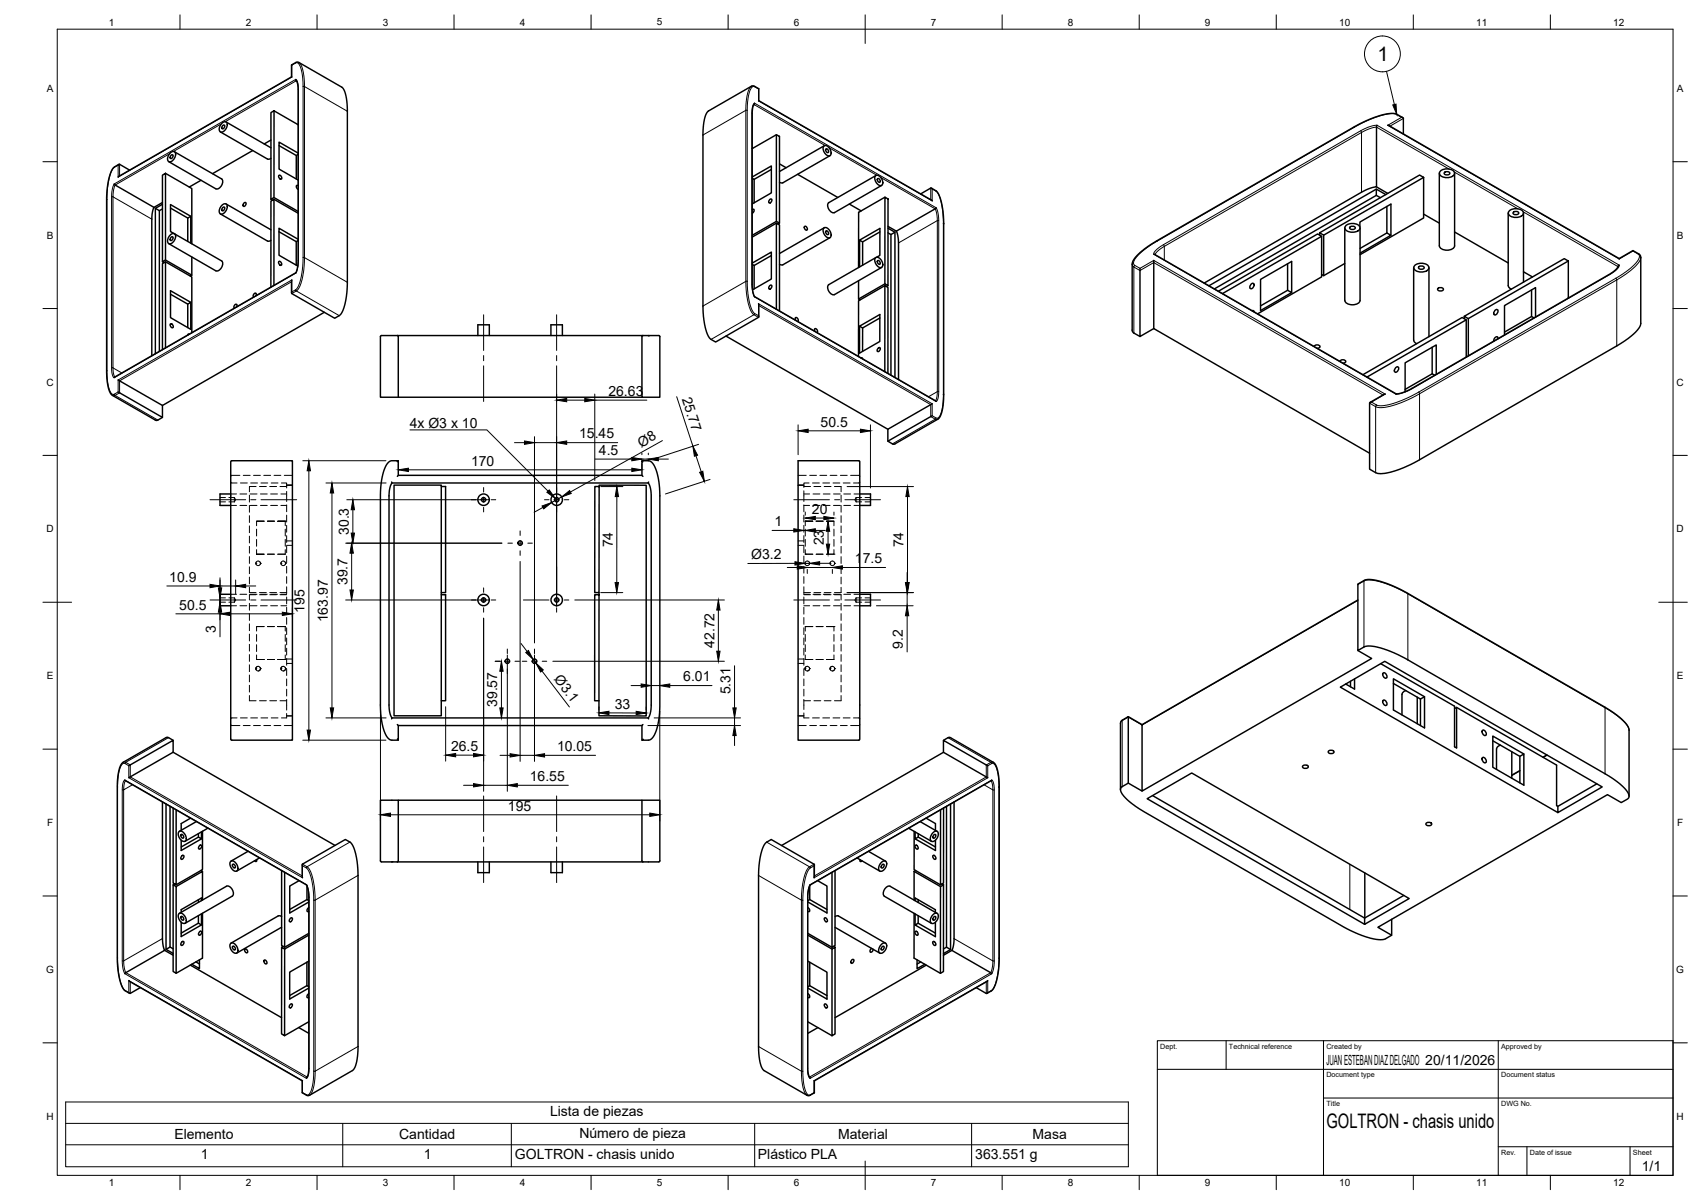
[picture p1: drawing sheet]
<svg xmlns="http://www.w3.org/2000/svg" width="594mm" height="420mm" viewBox="0 0 594 420" stroke-linecap="round" stroke-linejoin="round" font-family="sans-serif">
<defs><g id="words">
<g font-size="7">
<text x="480.8" y="21.3">1</text>
<text x="463" y="393.7">GOLTRON - chasis unido</text>
</g>
<g font-size="4.9">
<text x="212.4" y="138.2">26.63</text>
<text x="238" y="139.2" transform="rotate(72 238 139.2)">25.77</text>
<text x="143" y="149.3">4x Ø3 x 10</text>
<text x="286.4" y="148.9">50.5</text>
<text x="202.2" y="153">15.45</text>
<text x="209" y="158.8">4.5</text>
<text x="223.8" y="156.2" transform="rotate(-29 223.8 156.2)">Ø8</text>
<text x="164.4" y="162.5">170</text>
<text x="283.4" y="179.3">20</text>
<text x="270.4" y="183.7">1</text>
<text x="121.7" y="186.7" transform="rotate(-90 121.7 186.7)">30.3</text>
<text x="213.9" y="191" transform="rotate(-90 213.9 191)">74</text>
<text x="287.6" y="190.3" transform="rotate(-90 287.6 190.3)">23</text>
<text x="315.4" y="191" transform="rotate(-90 315.4 191)">74</text>
<text x="262.2" y="195.1">Ø3.2</text>
<text x="298.4" y="196.6">17.5</text>
<text x="59.1" y="203.1">10.9</text>
<text x="121.3" y="204.2" transform="rotate(-90 121.3 204.2)">39.7</text>
<text x="62.6" y="212.7">50.5</text>
<text x="106.3" y="213.8" transform="rotate(-90 106.3 213.8)">195</text>
<text x="75.3" y="221" transform="rotate(-90 75.3 221)">3</text>
<text x="114.4" y="217.2" transform="rotate(-90 114.4 217.2)">163.97</text>
<text x="249.3" y="226.1" transform="rotate(-90 249.3 226.1)">42.72</text>
<text x="315.2" y="226.3" transform="rotate(-90 315.2 226.3)">9.2</text>
<text x="193.2" y="237" transform="rotate(53 193.2 237)">Ø3.1</text>
<text x="238.5" y="237.8">6.01</text>
<text x="254.9" y="242.3" transform="rotate(-90 254.9 242.3)">5.31</text>
<text x="173.6" y="246.7" transform="rotate(-90 173.6 246.7)">39.57</text>
<text x="214.6" y="247.3">33</text>
<text x="157.4" y="262.1">26.5</text>
<text x="194.4" y="262.1">10.05</text>
<text x="184.9" y="272.6">16.55</text>
<text x="177.3" y="282.9">195</text>
<text x="463" y="371.7">JUAN ESTEBAN DIAZ DELGADO 20/11/2026</text>
<text x="192" y="389.6">Lista de piezas</text>
<text x="60.9" y="397.5">Elemento</text>
<text x="139.3" y="397.5">Cantidad</text>
<text x="202.2" y="397">Número de pieza</text>
<text x="292.6" y="397.5">Material</text>
<text x="360.4" y="397.5">Masa</text>
<text x="70.1" y="404.4">1</text>
<text x="147.9" y="404.4">1</text>
<text x="179.7" y="404.6">GOLTRON - chasis unido</text>
<text x="264.5" y="404.5">Plástico PLA</text>
<text x="340.4" y="404.5">363.551 g</text>
<text x="573.1" y="408.8">1/1</text>
</g>
<g font-size="3.5">
<text x="37.9" y="8.9">1</text>
<text x="85.8" y="8.9">2</text>
<text x="133.6" y="8.9">3</text>
<text x="181.4" y="8.9">4</text>
<text x="229.3" y="8.9">5</text>
<text x="277.1" y="8.9">6</text>
<text x="324.9" y="8.9">7</text>
<text x="372.7" y="8.9">8</text>
<text x="420.6" y="8.9">9</text>
<text x="467.4" y="8.9">10</text>
<text x="515.3" y="8.9">11</text>
<text x="563.1" y="8.9">12</text>
<text x="16.3" y="32">A</text>
<text x="585.3" y="32">A</text>
<text x="16.3" y="83.3">B</text>
<text x="585.3" y="83.3">B</text>
<text x="16.2" y="134.6">C</text>
<text x="585.2" y="134.6">C</text>
<text x="16.2" y="185.8">D</text>
<text x="585.2" y="185.8">D</text>
<text x="16.3" y="237">E</text>
<text x="585.3" y="237">E</text>
<text x="16.4" y="288.3">F</text>
<text x="585.4" y="288.3">F</text>
<text x="16.1" y="339.6">G</text>
<text x="585.1" y="339.6">G</text>
<text x="16.2" y="390.8">H</text>
<text x="585.2" y="390.8">H</text>
<text x="37.9" y="413.9">1</text>
<text x="85.8" y="413.9">2</text>
<text x="133.6" y="413.9">3</text>
<text x="181.4" y="413.9">4</text>
<text x="229.3" y="413.9">5</text>
<text x="277.1" y="413.9">6</text>
<text x="324.9" y="413.9">7</text>
<text x="372.7" y="413.9">8</text>
<text x="420.6" y="413.9">9</text>
<text x="467.4" y="413.9">10</text>
<text x="515.3" y="413.9">11</text>
<text x="563.1" y="413.9">12</text>
</g>
<g font-size="2.5">
<text x="405" y="366">Dept.</text>
<text x="429" y="366">Technical reference</text>
<text x="463" y="366">Created by</text>
<text x="524" y="366">Approved by</text>
<text x="463" y="376">Document type</text>
<text x="524" y="376">Document status</text>
<text x="463" y="386">Title</text>
<text x="524" y="386">DWG No.</text>
<text x="524" y="403">Rev.</text>
<text x="534" y="403">Date of issue</text>
<text x="570" y="403">Sheet</text>
</g>
</g></defs>
<!-- layer: Visible -->
<g fill="none" stroke="#000" stroke-width=".51">
<path d="M94.6 39.3l1.1-.6-.1 30.2-1 .7zM95.7 38.7l8.4 4.8M101.8 26.8l.1 .1M101.8 22.7h.1M103.3 27.7l.1 .5M103.4 28.2h.1M103.4 28.2l.4 .9 .3 2v60.1l-.3 2.3-.5 1.6-63.5 36.7M263.2 36.5l-.4 .9-.2 1.9v60.2l.3 2.7 .5 1.3 63.4 36.6M263.2 36.5h.1M263.4 36l-.2 .5M264.9 35.1l-.1 .1M264.9 31h-.1"/>
<path d="M41.2 57.6l.5-.3 3.6 2.1M41.5 57.4l-1.9 1.1-1.1 2.1-.9 3.9-.4 3.9v61.7l.4 4.1 .6 2.4 1 1.4 15.1 8.6 .6 .1 1.8-1M59.5 53.3a1 1 0 0 1 1.4-.4 1 1 0 0 1 .4 1.4 2.08 2.08 0 0 1-2.6 2l-.2-1.3zM59.7 54.2l.5-.2a.76 .76 0 0 1 .1 .9 .76 .76 0 0 1-.9 .3zM60.9 53l16.4 9.4a2.31 2.31 0 0 1-2 3.5l-16.4-9.5M76.9 46l16.5 9.5 .5 .1 .7-.4M77.6 42.9a1 1 0 0 1 1.3-.3 1 1 0 0 1 .4 1.3 2.08 2.08 0 0 1-2.5 2l-.2-1.3zM77.7 43.8l.5-.2a.76 .76 0 0 1 .1 .9 .76 .76 0 0 1-.8 .4zM78.9 42.6l15.7 9M88.2 52.5l-14 8.1M94.6 48.9l-2.4 1.3M97.4 50.8l6 3.5"/>
<path d="M104.1 53.9l-.7 .4v8.2M104.1 53.4l-6.7-3.8v9.4l6.7 3.8M104.1 43.4l-.2 .1M262.6 51.7l.1 .1M269.2 59.1l-6 3.5M271 47l1.1 .6v30.3l-1.1-.6zM271 47l-8.4 4.9M272.1 57.2l2.3 1.3M287.6 51a2.17 2.17 0 0 1 2.5 2.4 .95 .95 0 0 1-.7 1 .95 .95 0 0 1-1.1-.5l-1-1.7zM287.7 50.9l-15.6 9M288.2 52a.76 .76 0 0 1 .9 .4 .76 .76 0 0 1-.1 .9l-.7-.5zM289.7 54.3l-16.4 9.5-1.2-.2"/>
<path d="M480.6 43.7l-.1 21.5-2.5 .6-2.8 1.3-54.9 31.7M484.4 43.7l80.8 46.5 4.8-2.8 2.3 1.4 .4 .9v23.3l-.7 1.6-1.7 1.9-5.6 4-70.2 40.5-5 2.4-3.9 1.3-2.2 .5h-2.2l-3.2-1.5v-23l.7-.4M489.2 40.9l.7 .4M489.6 41.1l-2.3-1.4-2.6-.1-4.5 1.2-5.3 2.3-71.3 41-5.1 3.6-2.4 2.4-.9 2v23.3l.4 .7 2.3 1.3M489.8 41.3v5.4M502.8 59.7a3.6 3.6 0 0 1 4.8 .4 2.14 2.14 0 0 1-2.8 1.9l-1.1-.2a1.25 1.25 0 0 1-1.1-.8 1.25 1.25 0 0 1 .2-1.3zM39.8 64.2l13.9 8.2-.5 1.5-.2 2.4v47.8M41.5 61.5l60.2-34.7v-4.1l1.8-1 .8 .1 15.1 8.7 .8 1.1 .5 1.8 .5 4.7v60.8l-.1 3.4-.7 3.9-.7 2.1-.8 1.4-2.1 1.4-14.9-8.7v-.5M41.5 61.5l-.3 .3M54.2 72.7l1.4 .8v49.1M56.7 61.1l1.1-.6v30.2l-1.1 .7zM56.7 71.3l-2.5 1.4v50.7"/>
<path d="M56.7 70.7l-3 1.7M56.7 72.9l-1.1 .6M57.8 60.5l9.2 5.3v19.3M59.5 72.6l6 3.5M65.5 76.1l1.1-.6v9.4M65.5 76.1v8.1M66.6 75.5l-7.1-4.1v9.4l1.2 .7M70.2 62.9l-4.1 2.4M76.9 74.7l16.5 9.4 .5 .1 .7-.3M77.6 71.5a1 1 0 0 1 1.3-.3 1 1 0 0 1 .4 1.4 2.08 2.08 0 0 1-2.5 1.9l-.2-1.2zM77.7 72.5l.5-.3a.76 .76 0 0 1 .1 .9 .76 .76 0 0 1-.8 .4zM78.9 71.2l15.7 9"/>
<path d="M85.1 70.9l.5-.3a.77 .77 0 0 1 .1 1 .77 .77 0 0 1-.8 .3zM94.6 69.6l.5 .3M95.6 68.9l8.5 4.9M95.6 69.6l8.5 4.8M97.4 61.2a.82 .82 0 0 1 .8 .4 .82 .82 0 0 1-.2 1l-.7-.8zM104.1 64.8l-.3-.1a.73 .73 0 0 0-.4 .8 .73 .73 0 0 0 .7 .6M262.6 62.2l.6 .4v8.2M262.6 61.8l6.6-3.9v9.4l-6.6 3.9M262.6 73.1l.2-.1a.73 .73 0 0 1 .4 .8 .73 .73 0 0 1-.6 .6M268.7 69.7l.4-.3a.75 .75 0 0 1 .2 1 .75 .75 0 0 1-.9 .3zM271 77.3l-8.4 4.8M271 77.9l-8.4 4.8"/>
<path d="M272.1 77.9l-.6 .3M278.4 60.8l14 8.1M280.8 79.1a.77 .77 0 0 1 .9 .3 .77 .77 0 0 1-.2 .9l-.6-.4zM287.6 79.6a2.17 2.17 0 0 1 2.5 2.4 .95 .95 0 0 1-.7 1 .95 .95 0 0 1-1.1-.4l-1-1.7zM287.7 79.5l-15.6 9M296.4 71.2l4.2 2.4M305.6 61.3a2.17 2.17 0 0 1 2.5 2.5 .95 .95 0 0 1-.6 1 .95 .95 0 0 1-1.1-.5l-1-1.7zM305.7 61.3l-16.4 9.4a2.31 2.31 0 0 0 2 3.5l16.4-9.5M306.3 62.4a.76 .76 0 0 1 .8 .3 .76 .76 0 0 1-.1 .9l-.6-.4zM308.9 68.8l1.1 .6-.1 30.3-1-.6zM308.9 68.8l-9.2 5.3v19.2M309.9 79.6l2.5 1.4v50.7"/>
<path d="M309.9 79l3 1.7M325.1 65.7l1.9 1.1 1.1 2.1 .9 3.9 .4 3.9v61.7l-.4 4.1-.6 2.4-1 1.4-15.1 8.6-.6 .1-1.8-1 15.5-8.9M325.4 70.1l-60.5-35v-4.1l-1.8-1-.8 .1-15 8.6-.8 .9-.5 1.5-.6 5.3v60.8l.2 3.4 .6 3.9 .7 2.1 .8 1.4 2.1 1.4 15-8.7v-.5M325.4 65.9l-.5-.3-3.5 2.1M326.8 72.5l-13.9 8.2M329.3 77.9l.1 .2M469.4 79.5v25.3a3.1 3.1 0 0 0 4.5 1.1l.8-1.1v-25.3M469.8 78.8a3.6 3.6 0 0 1 4.8 .3 2.14 2.14 0 0 1-2.8 1.9l-1.1-.2a1.25 1.25 0 0 1-1.1-.7 1.25 1.25 0 0 1 .2-1.3zM471.1 79.3a1.04 1.04 0 0 1 1.1-.4 1.04 1.04 0 0 1 .8 .8 1.04 1.04 0 0 1-1.1 .4 1.04 1.04 0 0 1-.8-.8zM474.7 79.2v-1.7l10.8-6.3v10.9M480.4 66v2.2l-56.5 32.6M480.4 68.2l1.4 .8"/>
<path d="M480.5 65.2l3.9 2.3M483.7 67.9l-3.3-1.9-58.4 33.7M484.1 72v9.3M496.9 61.9v14.2l-22.2 12.8M496.9 74.7l5.5 3.2M502.4 60.5v25.3M504.1 60.2a1.04 1.04 0 0 1 1.1-.4 1.04 1.04 0 0 1 .8 .9 1.04 1.04 0 0 1-1.1 .4 1.04 1.04 0 0 1-.8-.9zM507.7 60.5v25.3a3.1 3.1 0 0 1-4.5 1.1l-.8-1.1M526.4 74.4l.1 25.3 .4 .8 .6 .4M526.8 73.6a3.6 3.6 0 0 1 4.9 .4 2.14 2.14 0 0 1-2.9 1.9l-1.1-.2a1.25 1.25 0 0 1-1.1-.8 1.25 1.25 0 0 1 .2-1.3zM528.2 74.1a1.04 1.04 0 0 1 1.1-.4 1.04 1.04 0 0 1 .7 .9 1.04 1.04 0 0 1-1 .4 1.04 1.04 0 0 1-.8-.9zM531.8 74.4v24"/>
<path d="M56.7 91.4l.5 .3M57.8 90.7l9.2 5.3-.6 .4M57.8 91.4l9.2 5.2v19.5M59.5 81.9a1 1 0 0 1 1.4-.3 1 1 0 0 1 .4 1.3 2.08 2.08 0 0 1-2.6 2l-.2-1.3zM59.7 82.8l.5-.2a.76 .76 0 0 1 .1 .9 .76 .76 0 0 1-.9 .4zM60.9 81.6l16.4 9.4a2.31 2.31 0 0 1-2 3.5l-16.4-9.5M67 89.7v6.3M95.6 99.6v-30l-1 .6v30M97.4 91.2a.82 .82 0 0 1 .8 .5 .82 .82 0 0 1-.2 .9l-.7-.8zM97.4 80.9l6 3.4 .7-.3M101.9 97.7l-.2 4.5M103.3 95.2v.1"/>
<path d="M103.4 84.3v8.2M104.1 83.5l-6.7-3.8v9.4l6.5 3.7M262.6 91.8l6.6-3.8v9.4l-6.5 3.7M263.2 92.6v8.2M268.7 99.7l.4-.2a.75 .75 0 0 1 .2 .9 .75 .75 0 0 1-.9 .3zM269.2 89.2l-6 3.4-.6-.3M288.2 80.6a.76 .76 0 0 1 .9 .4 .76 .76 0 0 1-.1 .9l-.7-.5zM289.7 83l-16.4 9.4-1.2-.2M299.7 98v6.4M300 83.8l7.1-4.1v9.4l-1.1 .7M301.1 92.5v-8.1l-1.1-.6v9.3M305.6 90a2.17 2.17 0 0 1 2.5 2.4 .95 .95 0 0 1-.6 1 .95 .95 0 0 1-1.1-.5l-1-1.7z"/>
<path d="M305.7 89.9l-16.4 9.4a2.31 2.31 0 0 0 2 3.5l16.4-9.5M306.3 91a.76 .76 0 0 1 .8 .4 .76 .76 0 0 1-.1 .9l-.6-.5zM307.1 80.9l-6 3.5M308.9 99.1l-9.2 5.3 .5 .2M308.9 99.7l-9.2 5.3v19.4M309.9 99.7l-.5 .3M309.9 81.3l1.1 .6M312.4 81l-1.4 .9v49M312.9 80.7l.5 1.5 .2 2.4v47.8M397.9 93.6v23.8l4.8-2.7M402.7 90.9v23.8l75.3 43.5M402.7 88.7l.3 .1"/>
<path d="M403 88.8l84.3 48.7M436.7 99.2l.6-.4a1 1 0 0 1 .2 1.3 1 1 0 0 1-1.2 .5v-.7zM449.4 92.1v9.2l1.4 .8v-10.9l-10.8 6.3v10.9l10.8-6.3M460.6 81.2l34.9-20.1 1.4 .8-34.9 20.2zM460.6 81.2v.9M461.3 82.5v14.1l-22.3 12.9M462 82.1v14.1l-.7-.4M469.4 91.9l-7.4 4.3M484.1 81.3l1.4 .8-10.8 6.2M484.1 81.3l-9.4 5.4M493.4 93.4v25.3M493.8 92.6a3.6 3.6 0 0 1 4.9 .4 2.14 2.14 0 0 1-2.9 1.9l-1.1-.2a1.25 1.25 0 0 1-1.1-.7 1.25 1.25 0 0 1 .2-1.4z"/>
<path d="M495.2 93.2a1.04 1.04 0 0 1 1.1-.4 1.04 1.04 0 0 1 .7 .8 1.04 1.04 0 0 1-1 .4 1.04 1.04 0 0 1-.8-.8zM498.8 93.4v24.1M507.7 81l18.7 10.8M531.8 94.8l3.1 1.8M547.4 91.1v12.9M564.7 93l-1 1.3-1.8 1.4-69.1 39.9-3.4 1.5-2 .4M564.7 93v.1M565.2 90.2v.2M565.2 92.5l-.5 .5M570 87.4v.2M59.5 102.7l6 3.4 1.1-.6-7.1-4v9.3l7.1 4.1v-9.4M59.5 113a.82 .82 0 0 1 .8 .5 .82 .82 0 0 1-.1 .9l-.8-.8z"/>
<path d="M65.5 106.1v8.2M66.1 116.6h-.5v.3M82.6 107.1l.1-.8a.76 .76 0 0 0-.9 .3 .76 .76 0 0 0 0 .9M89.3 103.2l.1-.7a.76 .76 0 0 0-.9 .2 .76 .76 0 0 0 0 1M113.2 109l-56.5 32.5-15.5-8.9M138.7 117.1h91.3l.3 .4v21.1h-6.2v-21.2l.3-.3M138.7 117.1l-5.9 .2v21.3h6.2M138.7 117.1l.3 .3v21.2h85.1M166.8 117.1v-3.8h4v3.8M192.3 117.1v-3.8h4v3.8M253.4 117.3l56.5 32.5M263.4 103.5v.1"/>
<path d="M264.8 106l.1 4.5M271 107.9v-30l1.1 .6v30M277.7 111.7l-.1-.7a.76 .76 0 0 1 .9 .2 .76 .76 0 0 1 0 1M284.4 115.6l-.1-.8a.76 .76 0 0 1 .9 .3 .76 .76 0 0 1 0 .9M300 113.8v9.4l7.1-4v-9.5l-7.1 4.1 1.1 .6v8.2M307.1 111l-6 3.4M425.3 101.6l34.6-20 1.4 .9-34.6 19.9M437.1 108.4h.4l.2 .4M449.4 101.3l-9.4 5.4M493.5 118.7l.1 .6 .9 .6M501.9 100.7a1.05 1.05 0 0 1 1.1-.4 1.05 1.05 0 0 1 .8 .9 1.05 1.05 0 0 1-1.2 .4 1.05 1.05 0 0 1-.7-.9zM511.1 110.4l34.9-20.1 1.4 .8-34.9 20.1z"/>
<path d="M511.1 110.4v.8M511.8 111.6v13M512.5 111.2v13M521.8 108.3l.6-.3a1 1 0 0 1 .3 1.3 1 1 0 0 1-1.3 .4v-.7zM522.9 118.2a.67 .67 0 0 0-.7-.7 .67 .67 0 0 0-.6 .7l-.2 .8M534.6 101.2v9.2M535.4 110.9l-.8-.5-9.5 5.5M536 110.6v-10.2l-10.9 6.2v10.3M547.4 103.9h.1M41.2 136.8l15.5 8.9v-4.2M57.8 121.4v-30l-1.1 .6v30M300.5 124.9l.3-.1 .3 .4"/>
<path d="M306.5 121.5l.4-.2a.75 .75 0 0 1 .2 .9 .75 .75 0 0 1-.9 .3zM308.8 129.7l.1-30 1 .6v30M329.3 137.6l.1 .1M458.7 120.9a1.08 1.08 0 0 1 1.1-.5 1.08 1.08 0 0 1 .9 .8l-.9 .4M467.7 126.1a1.08 1.08 0 0 1 1.1-.6 1.08 1.08 0 0 1 .9 .8l-.9 .4M475.7 130.7l34.7-19.9 1.4 .8-34.6 20M483.5 137.5l-5.3 2.9M487.2 128.3l.5-.3a1 1 0 0 1 .3 1.3 1 1 0 0 1-1.2 .4v-.7zM487.4 137.5h-.1M499.9 121.2v9.3l.9 .4M499.9 130.5l-9.4 5.4M501.3 130.6v-10.2l-10.8 6.2v10.1"/>
<path d="M325.4 140.9l-15.5 8.9v4.2M80.5 172.4h-3.7v4h3.7M80.6 160.9l21.5-.1v97.5h-21.3l-.2-.3zM136.7 168.2l.1 .4M138.7 161.1l.3-.3h-2.5l-.9 .5-.7 .9-1.3 3.5-.7 4.5-.1 76.3 .6 6.1 1.2 3.8 .7 1.1 .9 .7 2.8 .1M139 160.8v5.1l-.3 .3M139 165.9h85.1l.3 .3M154 169.8h1.5v37h-1.5zM154 169.8v-.5h-16.5v80.5h16.5v-5.3M207.6 169.8h1.5v37h-1.5zM209.1 169.8v-.5h16.5v80.6l-16.5-.1v-5.3M224.1 160.8l2.7 .1 1 .7 .7 1.1 1.2 3.8 .6 6.1-.1 76.3-.7 4.5-1.3 3.5-.7 .9-.9 .5h-2.5l.3-.4"/>
<path d="M224.4 161.1l-.3-.3v5.1M226.4 168.2l-.1 .4M278.6 160.8h21.2l.3 .2v96.9l-.3 .4h-21.2zM300.1 172.4h3.7v4h-3.7M80.5 207.4h-3.7v4h3.7M154 207.5h1.5v37h-1.5zM154 206.8v.7M207.6 207.5h1.5v37h-1.5zM209.1 206.8v.7M300.1 207.4h3.7v4h-3.7M474 204l2.5-1.6 2.6-.1 4.5 1.2 5.3 2.2 71.3 41.1 4.2 2.8 3.1 2.9 1.1 2.1v23.3M474 204v23l2.5-1.4h3l5.1 1.4 5.9 2.7 71.1 41.1 4.9 3.8 1.6 1.9 .5 1.1-.3 1.1-2.4 1.4-4.8-2.8-80.2 46.3 4.9 2.8"/>
<path d="M474 209.4l-75.4 43.5-4.8-2.8M471.4 237.7v2M472.8 236.9v3.6l-3.1-1.8M474 227l4.8 2.8-80.2 46.3v-23.2M481.9 231.6l25.8 14.8v14.2l.7 .4v-14.1M482.8 234.8a1.23 1.23 0 0 1 1.1 1.8 1.23 1.23 0 0 1-1.1-1.8zM486.4 238.5l9.4 5.4 1.4-.8v10.9l-10.8-6.2v-10.9l10.8 6.2M60.4 258.3l-1.7-1-.7 .1-15.1 8.6-.9 1.4-.7 2.5-.4 4 .1 61.7 .3 3.9 .9 3.9 1.1 2.1 1.9 1.1M136.7 250.9l.1-.4-.7-1.5-.3-2.6v-73.7l.3-2.7 .7-1.4h89.5l.6 1.4 .4 2.7v73.7l-.4 2.6-.6 1.5 .1 .4M136.8 250.5h89.5M138.7 252.8l.3 .4h85.1M139 253.2v5.1l-.3-.4"/>
<path d="M224.4 252.8l-.3 .4v5.1M329.3 258.4l1.8-1.1 .6 .1 15.1 8.7 .9 1.3 .7 2.5 .4 4.1v61.6l-.4 3.9-.9 3.9-1.1 2.1-1.9 1.2M393.8 250.1v23.2l4.8 2.8M393.8 250.1l-2.3 1.3-.4 .9v23.2M482.8 244.3a1.23 1.23 0 0 1 1.1 1.9 1.23 1.23 0 0 1-1.1-1.9zM490.7 241l-.8 .4-.5 .9v7.2M494.7 243.3v9.3M495.8 243.9v9.3M507.7 247.3l.7-.4 34.9 20.1v14.1l.5 .3 13.6-7.9M517.5 254.8a1.23 1.23 0 0 1 1.1 1.9 1.23 1.23 0 0 1-1.1-1.9zM521.1 258.5l9.4 5.4 1.4-.8v10.9l-10.8-6.2v-10.9l10.8 6.2M43.6 272.2l63.4 36.6 .5 1.3 .3 2.7v60.2l-.2 1.9-.5 .9"/>
<path d="M45 267.2l15.4-8.9v4.2l-15.4 8.9M56.7 279.9v47.8l.3 2.4 .5 1.5-13.9 8.2M60.4 262.5l56.5 32.5M139 279.3h85.1v21.1l.3 .4M224.1 279.3h6.2v21.1l-.3 .4h-96.9l-.3-.4v-21.1h6.2v21.1l-.3 .4M329.3 262.5v-4.1l15.5 8.8M333 279.9v48l-.3 2.4-.4 1.4 13.9 8.1M344.8 271.4l-15.5-8.9-56.5 32.5M346.2 272.2l-63.5 36.7-.5 1.5-.2 2.1v60.7l.2 1.8 .5 1.3M348.8 274.6l-.1 .1M393.8 273.3l-2.5 1.5-.2 .6 .2 1 2.2 2.7 4.1 3.1 72.7 42 4 1.9 3.9 1.3 2.2 .4h2.6l2.8-1.4v-5.6M402.3 277.6l74 42.8 13.7-7.9"/>
<path d="M454.7 267.3a1.05 1.05 0 0 1 1.1-.4 1.05 1.05 0 0 1 .8 .9 1.05 1.05 0 0 1-1.1 .4 1.05 1.05 0 0 1-.8-.9zM463.7 262.2a1.05 1.05 0 0 1 1.1-.5 1.05 1.05 0 0 1 .8 .9 1.05 1.05 0 0 1-1.1 .4 1.05 1.05 0 0 1-.8-.8zM517.5 264.3a1.23 1.23 0 0 1 1.1 1.9 1.23 1.23 0 0 1-1.1-1.9zM523.7 260l-.8 .5-.5 .9v7.1M527.7 262.3v9.3M530.5 263.9v9.3M530.5 268.9l-2.8 1.6M539.9 263.5l-1.3 .7M58 280.6v50.7l2.4 1.4M59.4 281.4v49.1l-1.4 .8M60.4 282v26.2l1.1 .6v-26.2M62.5 290.2a2.17 2.17 0 0 1 2.5 2.5 .95 .95 0 0 1-.6 1 .95 .95 0 0 1-1.2-.5l-.9-1.7z"/>
<path d="M63.2 291.3a.76 .76 0 0 1 .8 .3 .76 .76 0 0 1-.1 .9l-.7-.4zM63.4 298.7l.5-.2a.75 .75 0 0 1 .2 .9 .75 .75 0 0 1-1 .3zM66.5 285.5l-3.3 1.9v2.4M68.5 286.7l-5.9 3.4M69.3 292.1l-6.1 3.5M69.6 295.1l.5-.2a.75 .75 0 0 1 .1 .9 .75 .75 0 0 1-.9 .4zM70.3 290.3v2.4l-1-.6v-1.2M70.3 292.7l-7.1 4.1v-3.6M70.7 290.1v13.4l-9.2 5.3M72.6 289l-8 4.6M86.6 297.1l-6 3.4M89.6 300l-.1 .6-.7-.2"/>
<path d="M90.6 299.4l-8 4.6M299.1 299.4l8 4.6M300.2 300l.1 .6 .6-.2M303.1 297.1l6 3.4M317.2 289l7.9 4.6M319.1 290.1v13.4l9.2 5.3M319.4 290.3v2.4l1.1-.6 6 3.5M319.4 292.7l7.1 4.1v-3.6M319.5 294.9a.82 .82 0 0 1 .9 .5 .82 .82 0 0 1-.2 .9l-.8-.7zM320.5 290.9v1.2M321.2 286.7l5.9 3.4M323.3 285.5l3.2 1.9v2.4"/>
<path d="M325.7 298.5a.82 .82 0 0 1 .8 .5 .82 .82 0 0 1-.2 .9l-.7-.8zM325.8 290.5a1 1 0 0 1 1.3-.4 1 1 0 0 1 .4 1.4 2.08 2.08 0 0 1-2.5 2l-.2-1.3zM325.9 291.4l.5-.2a.76 .76 0 0 1 .1 .9 .76 .76 0 0 1-.8 .3zM329.4 282l-.1 26.2-1 .6v-26.2M330.4 281.4v49.1l1.4 .9M331.8 280.6v50.8l-2.5 1.4M497.8 287.3a1.05 1.05 0 0 1 1.1-.4 1.05 1.05 0 0 1 .8 .9 1.05 1.05 0 0 1-1.1 .4 1.05 1.05 0 0 1-.8-.9zM543.8 281.4v2.2l15.4-9-75.9-43.8-15.5 9 76 43.8M60.4 308.8l1.1 .6v30.2l-1.1-.6zM61 308.5l-.6 .3M61.5 309.4l9.2-5.3v10M62.5 318.8a2.17 2.17 0 0 1 2.5 2.5 .95 .95 0 0 1-.6 1 .95 .95 0 0 1-1.2-.5l-.9-1.7z"/>
<path d="M62.6 318.7l16.5-9.4a2.31 2.31 0 0 1 2 3.4l-16.5 9.5M63.2 319.9a.76 .76 0 0 1 .8 .3 .76 .76 0 0 1-.1 .9l-.7-.4zM69.3 314v.9M69.3 319.5v2.7M70.1 303.8l.6 .3M70.3 314.3v-.9l-7.1 4v1M70.3 318.9v3.9M70.7 318.7v15.6l-9.2 5.3M80.5 300.6a2.17 2.17 0 0 1 2.6 2.4 .95 .95 0 0 1-.7 1.1 .95 .95 0 0 1-1.1-.5l-1-1.7zM81.2 301.7a.76 .76 0 0 1 .8 .3 .76 .76 0 0 1-.1 .9l-.6-.5zM98.3 303.8v26.2l1.1 .6v-26.2M98.3 319.9l-.6-.3h-.6l-16.5 9.5"/>
<path d="M104.4 307.3l-3.3 1.9v9.4l6.7-3.8M105.5 301.8l.1 4.5M105.6 302.1v-.6l14.9-8.6 2.2 1.4 .7 1.4 .7 2.1 .7 3.9 .2 3.4v60.8l-.5 4.7-.6 1.8-.8 1.1-15 8.7-.9 .1-1.7-1v-4.1l-60.3-34.7M107 308.7v.1M107.1 309.1v4.8l.7 .4M107.1 313.9l-6 3.5M107.8 316.7a.73 .73 0 0 0-.7 .7 .73 .73 0 0 0 .5 .7l.2-.1M166.8 300.8v3.7h4v-3.7M192.3 300.8v3.7h4v-3.7M282 316.7a.73 .73 0 0 1 .6 .6 .73 .73 0 0 1-.4 .8l-.2-.1M282.6 309.1v4.8l-.6 .4M282.6 313.9l6 3.5"/>
<path d="M282.7 308.8h.1M284.1 301.6l-14.9-8.6-2.1 1.3-.8 1.4-.7 2.2-.6 3.9-.2 3.3v60.8l.5 4.8 .5 1.7 .8 1.1 15.1 8.7 .8 .1 1.7-.9v-4.2l60.6-35M284.2 301.6v.5M284.2 301.8v4.2M284.3 306l-.1 .3M285.4 307.3l3.2 1.9v9.4l-6.6-3.9M291.5 303.8v26.2l-1.1 .6v-26.2M291.5 319.9l1.2-.2 16.4 9.4M307.7 300.9a1 1 0 0 1 1.4-.4 1 1 0 0 1 .4 1.4 2.08 2.08 0 0 1-2.5 2l-.3-1.3zM307.9 301.8l.5-.2a.76 .76 0 0 1 .1 .9 .76 .76 0 0 1-.9 .3zM308.7 312.8l16.4 9.4M310.7 309.3l16.4 9.4"/>
<path d="M310.7 309.3a2.31 2.31 0 0 0-2 3.4M319.1 304.1l9.2 5.3M319.1 304.1v10M319.1 318.7l-.1 15.6 9.3 5.4M319.4 314.3v-.9l7.1 4.1v.9M319.4 318.9v3.9M319.6 303.8l-.5 .3M320.5 314v.9M320.5 319.6v2.6M325.8 319.1a1 1 0 0 1 1.3-.4 1 1 0 0 1 .4 1.4 2.08 2.08 0 0 1-2.5 2l-.2-1.3zM328.3 309.4l1-.6v30.2l-1 .7zM328.8 308.5l.5 .3"/>
<path d="M476.4 304.6v15.7M57.5 331.6l2.9 1.7M59.4 330.5l1 .6M63.2 321.8v5l7.1-4-1-.6M63.4 328.7l.5-.2a.75 .75 0 0 1 .2 .9 .75 .75 0 0 1-1 .4zM66.4 336.8l31.9 18.3M68.4 335.7l1.2 .7M69.3 322.2l-6.1 3.4M69.6 334.9v3.1l-2.6-1.5M69.6 325.2l.5-.3a.75 .75 0 0 1 .1 1 .75 .75 0 0 1-.9 .3zM80.5 329.2a2.17 2.17 0 0 1 2.6 2.5 .95 .95 0 0 1-.7 1 .95 .95 0 0 1-1.1-.5l-1-1.7zM81.2 330.3a.76 .76 0 0 1 .8 .3 .76 .76 0 0 1-.1 .9l-.6-.4z"/>
<path d="M85.4 331.2a.77 .77 0 0 1 .9 .4 .77 .77 0 0 1-.1 .9l-.7-.5zM92.2 335.1a.77 .77 0 0 1 .8 .4 .77 .77 0 0 1-.1 .9l-.7-.5zM98.3 330.6l1.1 .6-.1 30.2-1-.6zM98.3 323.6l-15.7 9M98.8 330.3l-.5 .3M101.3 320.5l.4-.2a.75 .75 0 0 1 .2 .9 .75 .75 0 0 1-.9 .3zM107.1 335.8v8.2M107.8 335.4l-6.7 3.8v9.4l6.7-3.8M107.8 325.7l-8.4 4.9M107.8 326.3l-8.4 4.9M282 335.4l6.6 3.9v9.4l-6.6-3.9M282 325.7l8.4 4.9"/>
<path d="M282 326.3l8.4 4.9M282.6 335.8v8.2M287.9 320.3a.82 .82 0 0 1 .8 .5 .82 .82 0 0 1-.2 .9l-.8-.8zM290.4 331.2l1.1-.6v30.2l-1.1 .6zM290.9 330.3l.6 .3M291.5 323.6l15.6 9M297.3 335l.5-.2a.77 .77 0 0 1 .1 .9 .77 .77 0 0 1-.9 .4zM304.3 331l-.6 .6 .1 .7 .7-.2 .3-.9M307.7 329.5a1 1 0 0 1 1.4-.4 1 1 0 0 1 .4 1.4 2.08 2.08 0 0 1-2.5 2l-.3-1.3zM307.9 330.4l.5-.2a.76 .76 0 0 1 .1 .9 .76 .76 0 0 1-.9 .3zM319.5 325a.82 .82 0 0 1 .8 .5 .82 .82 0 0 1-.2 .9l-.7-.8zM320.1 335v3l2.7-1.5"/>
<path d="M321.4 335.7l-1.3 .7M323.3 336.8l-31.8 18.3M325.7 328.5a.82 .82 0 0 1 .8 .5 .82 .82 0 0 1-.2 1l-.7-.8zM325.9 320l.5-.2a.76 .76 0 0 1 .1 .9 .76 .76 0 0 1-.8 .3zM326.5 321.9v5l-7.1-4.1 1.1-.6 6 3.4M330.4 330.5l-1.1 .7M332.3 331.7l-3 1.7M348.8 334.3l-.1 .1M476.3 320.4v2.2l-75.9-43.9 15.6-9 75.9 43.9-15.6 9M45 342.2l.2 .2M45 346.4l.5 .2M49 344.6l-3.5 2.1"/>
<path d="M101.3 350.5l.4-.2a.75 .75 0 0 1 .2 .9 .75 .75 0 0 1-.9 .4zM104.3 358.6l3.5 2M107.8 344.3l-.7-.3-6 3.4M107.8 356.6l-8.5 4.8M107.8 346.8a.73 .73 0 0 0-.7 .6 .73 .73 0 0 0 .5 .8l.2-.2M282 344.4l.6-.4 6 3.4M282 356.6l8.4 4.8M282 346.8a.73 .73 0 0 1 .6 .6 .73 .73 0 0 1-.4 .8l-.2-.2M285.5 358.6l-3.5 2M287.9 350.4a.82 .82 0 0 1 .8 .4 .82 .82 0 0 1-.2 1l-.8-.8zM340.7 344.7l3.6 2 .5-.3M105.6 377.1l-.1 .1"/>
<path d="M107.1 375.8l-.1 .5M107.2 375.8h-.1M284.2 377.1l.1 .1M105.6 381.3h-.1M284.2 381.3h.1"/>
<circle cx="168.8" cy="174.4" r="2"/>
<circle cx="168.8" cy="174.4" r=".75"/>
<circle cx="194.3" cy="174.4" r="2"/>
<circle cx="194.3" cy="174.4" r=".75"/>
<circle cx="181.6" cy="189.5" r=".77"/>
<circle cx="168.8" cy="209.4" r="2"/>
<circle cx="168.8" cy="209.4" r=".75"/>
<circle cx="194.3" cy="209.4" r="2"/>
<circle cx="194.3" cy="209.4" r=".75"/>
<circle cx="177.1" cy="230.7" r=".77"/>
<circle cx="186.6" cy="230.7" r=".77"/>
</g>
<!-- layer: Visible Narrow -->
<g fill="none" stroke="#000" stroke-width=".35">
<path d="M103.2 22l-1.3 .7v4.2l-60.7 34.9v-4.2l-1.2 .7M103.3 21.8l-.1 .2 .5-.1 .5 .3 .9 2 .6 3.1 .1 2.9M103.4 28.2l-24.8 14.3M104.2 31.1l-.1 .2M104.3 21.8l1 1.4 .6 2 .4 5M105.8 30.2v59.7M106.3 30.2v59.7M106.3 30.2l14.9 8.6M106.3 30.2h-.5M260.3 38.5v59.7M260.3 38.5l-14.9 8.6M260.3 38.5h.5"/>
<path d="M260.8 38.5v59.7M262.3 30.1l-1 1.4-.6 2-.4 5M262.5 39.4l.1 .2M263.2 36.5h.1M263.2 36.5l24.8 14.3M263.3 30.1l1.5 .9v4.2l60.6 34.9v-4.2l1.3 .8M263.4 30.3l-.5-.1-.5 .3-.8 1.7-.6 2.4-.2 3.9M487.4 39.9l-2.1-.2-3.5 .7-4.6 1.7-4.5 2.3M487.6 39.9h-.2l1.8 1.1-4.8 2.7 80.8 46.7 4.8-2.8 1.8 1M39.9 58.4l-.9 1.2-1 3-.5 3.2-.2 3.8M41.7 57.3v4.1M59.2 53.6l-19 11-.4 .9-.4 3.2 13.6 7.8"/>
<path d="M77.2 43.2l-16.6 9.7M289.4 51.5l16.6 9.7M472.5 44.4h.1M472.5 44.4h.2M472.7 44.4l-68.8 39.8M474.9 45.6l.3 .6-69.1 39.9-2.1 1.6-.8 1.2M480.6 43.7l-2.6 .5-3.1 1.5-69.1 39.9-2 1.4-.9 1-.2 .6 84.5 48.9M480.7 43.7l84.4 48.8M489.8 41.3l-4.6 2.7M505.8 59l-25.3-14.6-1.6 .2-3.7 1.6v20.9M37.2 69.8h.1M37.3 69.6v59.7"/>
<path d="M37.3 69.6l-.1 .2M39 68.7h.4v59.7l.3 2.2 .4 1M39.8 64.3l63.5-36.6 .3 .3 .6 2.9v60.2l-.3 2.5-.6 1.7-63.5 36.5-.6-.9-.3-2v-60.5l.3-2.6zM307.4 61.9l19 11 .4 .9 .4 3.2-13.6 7.8M324.9 65.6v4.1M326.6 66.5l1 1.4 .9 2.6 .8 6.8v61.6l-.3 3.2-.6 2.4-.8 1.3-.9 .1M326.7 72.5l-63.3-36.5-.4 .3-.6 2.9v60.2l.3 2.5 .6 1.6 63.4 36.6M326.8 72.5l.6 1.6 .3 2.4v60.4l-.3 2.3-.6 .9M327.7 77h-.5v59.7l-3.1 1.8M507.6 60l22.2 12.9M531.7 73.9l33 19.1M101.7 98.3l-60 34.6v4.2l-1.5 .9 14.9 8.6"/>
<path d="M104.2 90.8l-.1 .2M105.8 89.9h.5M105.8 89.9l-.2 4.1-.7 3.6-.8 2.3-.9 1.2M106.3 89.9l-.2 3.8-.7 4-1 2.7-1 1.1M106.3 89.9l14.9 8.6M260.3 98.2l.7 6.7 .8 2.9 1 1.7a.33 .33 0 0 0 .4 .2 .33 .33 0 0 0 .2-.3 .33 .33 0 0 0-.3-.3l-.9-1.5-.7-2.8-.7-6.6M260.3 98.2l-14.9 8.6M260.3 98.2h.5M262.5 99.1l.1 .2M396.1 92.6l1.8 1 4.8-2.7 80.8 46.6-4.8 2.8 1.8 1.1-.3 .5M403.7 84.1h.1M403.7 84.1h.2"/>
<path d="M403.9 84.2l-3.6 2.3-2.9 2.4-1.7 2.4v.8l.4 .5-.1 .2a.35 .35 0 0 1-.4 .4 .35 .35 0 0 1-.3-.5l-.1-.5M406.1 85.4l.3 .6v4.7M561.6 95.8h.2M564 97.1l-68.8 39.7M564 97.1l.3 .6M564.3 97.7l-68.8 39.7M564.3 97.7v23M565.2 92.5l-.6 1.2-2.5 2-69.1 39.9-3.2 1.4-2.5 .5M572 88.6h-.2l.4 .6-.1 .9-1.6 2.2-2.6 2.2-3.9 2.6M572.7 89.8l-.5 1.5-1.4 1.6-2.8 2.4-3.7 2.4M103.4 101.5l-.2-.4-1.3 .8v-4.2l-60.7 34.9v4.2l-1.3 .8M103.4 101.5l-1.5 .9"/>
<path d="M103.4 101.5l15 8.7M263.4 109.4l1.4 .8v-4.2l60.6 34.9v4.2l1.3 .8-.2 .4M264.8 110.7l-1.6-.9-15 8.6M264.9 106.6l60 34.6v4.2l1.6 .9M395.8 116.2v-23l2.1 1.2 4.8-2.8 80 46.2M37.2 129.5h.1M37.3 129.3l.2 3.6 .6 2.7 .7 1.6 .6 .4h.5l.3 .4h-.9M37.3 129.3l-.1 .1M39 128.4h.5l3 1.8M327.7 136.6h-.5l-.3 2.3-.4 .9M492.8 135.6h.2M495.2 136.8l-4.5 2.3-4.3 1.7-3.6 .8-2.3-.2"/>
<path d="M495.2 136.8l.3 .6M495.5 137.4l-4.1 2.1-5.3 2-3.5 .7-2.4-.3M495.5 137.4v23M326.5 146.3h.8M326.5 146.3l-15 8.6M478 140.7l2.2 1.2M480.2 141.9v23.1M474 209.5l-75.4 43.5-4.8-2.7-2.1 1.2v23M476.1 202.8l2.3-.4 3.4 .7 3.8 1.3 3.8 1.7 70.8 40.9M476.1 202.8l-2.1 1.2M476.1 202.8v23M476.2 202.5l-.1 .3"/>
<path d="M491.3 207h.1M491.3 207l.1 .2M491.4 207.2v23.1M58.8 257.4l-14.9 8.6h-.9M330.9 257.4l14.9 8.6M391.8 251.3l-.7 1.2M560.1 246.8h.1M560.1 246.8l.1 .2M560.2 247l3.1 1.9 3.2 2.6 1.5 1.7 .6 1.6M560.2 247v23M41 274.5l.1 .2M41 274.6h.1"/>
<path d="M42.7 275.6h.5v59.7l.2 2.6 .5 1.5 63.2 36.4M43.6 272.2l-.6 .9-.3 2.3v60.5l.3 2.3 .6 1.6M43.6 272.2l63.4 36.6 .6 1.7 .3 2.4v60.2l-.6 2.9-.3 .3-63.4-36.5M43.6 266.4l-.8 .2-.8 1.2-.6 2.4-.3 3.2-.1 61.6 .8 6.8 .9 2.6 1 1.4M43.8 272.5l-.4 .9-.2 2.2 3-1.7M345.8 266l.3 .5 .5-.1 .6 .4 .7 1.5 .6 2.9 .2 2.9v61.6l-.3 3.5-.7 3.3-.8 2.2-.8 .9M345.8 266h.9M345.8 266l-1.5 1v4.1l-60.1 34.6M345.9 272.5l.4 1 .3 2.2-3.1-1.8M346.1 266.5l-1.3 .8v4.1l-60.7 34.9v-4.1l-1.3 .7-.2-.4 1.5-.9M346.6 275.7h.5M346.6 275.7v59.6l-13.6-7.7"/>
<path d="M402.3 277.6h.1M530.5 269l-2.8 1.7M540 263.5l-1.3 .8M122.1 293.9l-14.9 8.6M267.6 293.9l15 8.6-1.1 1.4-.9 2.4-.7 4.4-.2 3.4M105.6 301.6l1.6 .9M106.9 302.9l-1.3-.8v4.2l-60.6-34.9v-4.2l-1.4-.8 .1-.2 .2-.2 1.6 .9v4.2l60 34.6M107.2 302.5l-.3 .4 1 1.4 1 3.2 .6 6.6M107.2 302.5l1 1.2 .9 2.6 .7 4 .2 3.8M107.8 313l.1 .2M109.5 314.1v59.7M110 314.1v59.7"/>
<path d="M110 314.1h-.5M125 305.5l-15 8.6M264.8 305.5l14.9 8.6M279.7 314.1h.5M279.7 314.1v59.7M280.2 314.1v59.7M282 313l-.1 .2M282.7 308.8l-.5 1.5-.3 2.6v60.2l.3 2.3 .5 .9M282.8 308.7l63.4-36.5 .3 .3 .5 2.6v60.8l-.7 3.6-63.5 36.8M282.8 302.9l-.9 1.3-.8 2.2-.7 4-.2 3.7M471.1 301.6v15.8M41 334.2l.1 .2"/>
<path d="M41 334.2h.1M56.7 327.5l-13.5 7.8h-.5M346.6 335.3h.5M346.6 335.3l-.3 2.6-.5 1.5-63.2 36.4M43.6 345.6l1.4 .8v-4.2l60.6 34.9v4.2l1.4 .9M45.5 342.6v4.1M344.3 342.6v4.1M346 345.8l-1.2 .6v-4.2l-60.7 34.9v4.2l-1.3 .8M107.1 375.8h.1M107.8 372.7l.1 .2M109.5 373.8h.5M109.5 373.8l-.2 3.9-.5 2.4-.9 1.7-.5 .3-.5-.1"/>
<path d="M110 373.8l-.4 5-.6 2-.9 1.4M125 365.2l-15 8.6M264.8 365.2l14.9 8.6M279.7 373.8h.5M279.7 373.8l.2 3.3 .4 2.5 .6 1.7 .8 .9M280.2 373.8l.2 3.6 .5 2.5 .8 1.8 .6 .5 .5-.1-.1 .1M282 372.7l-.1 .2"/>
</g>
<!-- layer: Visible -->
<g fill="#000">
<circle cx="329.4" cy="78.1" r=".25"/>
<circle cx="226.3" cy="117.2" r=".25"/>
<circle cx="329.4" cy="137.8" r=".25"/>
<circle cx="348.8" cy="274.6" r=".25"/>
<circle cx="136.8" cy="300.7" r=".25"/>
<circle cx="348.8" cy="334.3" r=".25"/>
</g>
<!-- layer: Hidden -->
<g fill="none" stroke="#000" stroke-width=".35">
<path d="M76.8 175.1h1.9M76.8 173.6h1.9M79.9 175.1h1.9M79.9 173.6h1.9M80.5 168.2l.4 .4h1.8M80.5 172.4h2M80.5 176.4h2M81.8 173.6v1.5M81.8 173.6l.5 .8-.5 .7M83.7 165.9h-2.9l-.3 .3M83.8 172.4h2.3M83.8 176.4h2.3"/>
<path d="M83.9 168.6h2.4M84.9 165.9h2.4M87.1 172.8v2.4M87.1 176.4v2.4M87.1 180v2.3M87.3 172.4h2.4M87.3 176.4h2.4M87.5 168.6h2.4M88.5 165.9h2.4M89.4 169.8h-2.3v1.8M90.6 169.8h2.4M90.9 172.4h2.4"/>
<path d="M90.9 176.4h2.4M91.1 168.6h2.4M92.1 165.9h2.4M94.1 169.8h2.4M94.5 172.4h2.4M94.5 176.4h2.4M94.7 168.6h2.3M95.7 165.9h2.3M97.7 169.8h2.4M98 172.4h2.1M98 176.4h2.1M98.2 168.6h1.9v1.7"/>
<path d="M99.2 165.9h2.9M100.1 171.5v3.5M100.1 169.3h2M100.1 176.2v2.4M100.1 179.8v2.4M278.6 169.3h2M278.6 165.9h2.8M280.6 171.3v3.7M280.6 169.8h2.3M280.6 176.2v2.4M280.6 179.8v2.4M280.6 172.4h2"/>
<path d="M280.6 176.4h2M282.4 168.6h-1.8v1.5M282.6 165.9h2.4M283.6 168.6h2.4M283.8 172.4h2.4M283.8 176.4h2.4M284.1 169.8h2.4M286.2 165.9h2.4M287.2 168.6h2.4M287.4 172.4h2.3M287.4 176.4h2.3M287.7 169.8h2.4"/>
<path d="M289.8 165.9h2.3M290.8 168.6h2.3M290.9 172.4h2.4M290.9 176.4h2.4M291.3 169.8h2.3v1.8M293.3 165.9h2.4M293.6 172.8v2.4M293.6 176.4v2.4M293.6 180v2.3M294.3 168.6h2.4M294.5 172.4h2.4M294.5 176.4h2.4"/>
<path d="M296.9 165.9h2.9l.3 .3M298.1 172.4h2M298.1 176.4h2M298.8 173.6v1.5M298.8 173.6l-.4 .8 .4 .7M298.8 175.1h2M298.8 173.6h2M300.1 168.2l-.4 .4h-1.8M301.9 175.1h1.9M301.9 173.6h1.9M87.1 183.5v2.4M87.1 187.1v2.4"/>
<path d="M87.1 190.7v2.3M87.1 194.2v2.4M87.1 197.8v2.4M89.3 196.6h.1M89.4 197a.8 .8 0 0 1 .7-1.2 .8 .8 0 0 1 .7 1.2M89.6 181.9h2.6h-2.6v1.6M89.6 184.7v2.3M89.6 188.2v2.4M89.6 191.8v1.6M90.8 196.2a.8 .8 0 0 1-.7 1.2 .8 .8 0 0 1-.7-1.2M90.9 196.6h.1M92.2 193.4h-2.6h2.6"/>
<path d="M93.4 193.4h2.4M93.4 181.9h2.4M96.9 181.9h2.7h-2.7M96.9 181.9h2.7M98.1 196.6h.1M98.2 197a.8 .8 0 0 1 .7-1.2 .8 .8 0 0 1 .6 1.2M99.5 196.2a.8 .8 0 0 1-.6 1.2 .8 .8 0 0 1-.7-1.2M99.6 181.9h.1M99.6 191.8v1.6h-2.7M99.6 181.9v1.6M99.6 184.7v2.3M99.6 188.2v2.4"/>
<path d="M99.7 196.6h.1M100.1 188.8h2M100.1 190.3h2M100.1 183.3v2.4M100.1 186.9v2.4M100.1 190.5v2.4M100.1 194.1v2.3M100.1 197.6v2.4M278.6 188.8h2M278.6 190.3h2M280.6 183.3v2.4M280.6 186.9v2.4"/>
<path d="M280.6 190.5v2.4M280.6 194.1v2.3M280.6 197.6v2.4M281 196.6h.1M281.1 181.9h.1M281.1 193.4h.1M281.1 191.8v1.6h2.6h-2.6M281.1 181.9h2.6M281.1 181.9v1.6M281.1 184.7v2.3M281.1 188.2v2.4M281.1 197a.8 .8 0 0 1 .7-1.2 .8 .8 0 0 1 .7 1.2"/>
<path d="M281.1 196.2a.8 .8 0 0 0 .7 1.2 .8 .8 0 0 0 .7-1.2M282.6 196.6h.1M283.7 181.9h-2.6h2.6M284.9 193.4h2.4M284.9 181.9h2.4M288.5 181.9h2.6zM288.5 181.9h2.6v1.6M289.7 196.6h.1M289.9 197a.8 .8 0 0 1 .6-1.2 .8 .8 0 0 1 .7 1.2M289.9 196.2a.8 .8 0 0 0 .6 1.2 .8 .8 0 0 0 .7-1.2M291.1 193.4h.1M291.1 191.8v1.6h-2.6h2.6"/>
<path d="M291.1 184.7v2.3M291.1 188.2v2.4M291.3 196.6h.1M293.6 183.5v2.4M293.6 187.1v2.4M293.6 190.7v2.3M293.6 194.2v2.4M293.6 197.8v2.4M76.8 210.1h1.9M76.8 208.6h1.9M79.9 210.1h1.9M79.9 208.6h1.9"/>
<path d="M80.5 207.4h2M80.5 211.4h2M81.8 208.6v1.5M81.8 208.6l.5 .8-.5 .7M83.8 207.4h2.3M83.8 211.4h2.3M87.1 205v1.8h2.3M87.1 201.4v2.4M87.1 210.6v2.3M87.1 214.1v2.4M87.1 217.7v2.4M87.3 207.4h2.4"/>
<path d="M87.3 211.4h2.4M89.4 207.5h-2.3v1.9M89.6 218.7h2.6h-2.6v1.5M90.6 206.8h2.4M90.6 207.5h2.4M90.9 207.4h2.4M90.9 211.4h2.4M93.4 218.7h2.4M94.1 206.8h2.4M94.1 207.5h2.4M94.5 207.4h2.4M94.5 211.4h2.4"/>
<path d="M96.9 218.7h2.7h-2.7M97.7 206.8h2.4M97.7 207.5h2.4M98 207.4h2.1M98 211.4h2.1M99.6 218.7v1.5M100.1 201.2v2.4M100.1 204.8v2.4M100.1 208.3v2.4M100.1 211.9v2.4M100.1 215.5v2.4M100.1 219.1v2.3"/>
<path d="M280.6 206.8h2.3M280.6 207.5h2.3M280.6 201.2v2.4M280.6 204.8v2.4M280.6 208.3v2.4M280.6 211.9v2.4M280.6 215.5v2.4M280.6 219.1v2.3M280.6 207.4h2M280.6 211.4h2M281.1 218.7h.1M281.1 218.7h2.6h-2.6v1.5"/>
<path d="M283.8 207.4h2.4M283.8 211.4h2.4M284.1 206.8h2.4M284.1 207.5h2.4M284.9 218.7h2.4M287.4 207.4h2.3M287.4 211.4h2.3M287.7 206.8h2.4M287.7 207.5h2.4M290.9 207.4h2.4M290.9 211.4h2.4M291.1 218.7h.1"/>
<path d="M291.1 218.7h-2.6h2.6v1.5M291.3 207.5h2.3v1.9M293.6 201.4v2.4M293.6 205v1.8h-2.3M293.6 210.6v2.3M293.6 214.1v2.4M293.6 217.7v2.4M294.5 207.4h2.4M294.5 211.4h2.4M298.1 207.4h2M298.1 211.4h2M298.8 208.6v1.5"/>
<path d="M298.8 208.6l-.4 .8 .4 .7M298.8 210.1h2M298.8 208.6h2M301.9 210.1h1.9M301.9 208.6h1.9M87.1 221.3v2.4M87.1 224.9v2.3M87.1 228.4v2.4M87.1 232v2.4M87.1 235.6v2.4M87.1 239.1v2.4M89.3 233.3h.1"/>
<path d="M89.4 233.7a.8 .8 0 0 1 .7-1.2 .8 .8 0 0 1 .7 1.2M89.4 232.9a.8 .8 0 0 0 .7 1.2 .8 .8 0 0 0 .7-1.2v.8l-.7 .4M89.6 230.1h.1M89.6 230.1h2.6M89.6 221.4v2.4M89.6 225v2.4M89.6 228.6v1.5M90.9 233.3h.1M92.2 230.1h-2.6h2.6M93.4 230.1h2.4M96.9 230.1h2.7M98.1 233.3h.1"/>
<path d="M98.2 233.7a.8 .8 0 0 1 .7-1.2 .8 .8 0 0 1 .6 1.2M98.2 232.9a.8 .8 0 0 0 .7 1.2 .8 .8 0 0 0 .6-1.2v.8l-.6 .4M99.6 230.1h.1M99.6 221.4v2.4M99.6 225v2.4M99.6 228.6v1.5M99.7 233.3h.1M100.1 230h2M100.1 231.5h2M100.1 222.6v2.4M100.1 226.2v2.4M100.1 229.8v2.4"/>
<path d="M100.1 233.4v2.3M100.1 236.9v2.4M278.6 230h2M278.6 231.5h2M280.6 222.6v2.4M280.6 226.2v2.4M280.6 229.8v2.4M280.6 233.4v2.3M280.6 236.9v2.4M281 233.3h.1M281.1 221.4v2.4M281.1 225v2.4"/>
<path d="M281.1 228.6v1.5h2.6M281.1 233.7a.8 .8 0 0 1 .7-1.2 .8 .8 0 0 1 .7 1.2M281.1 232.9a.8 .8 0 0 0 .7 1.2 .8 .8 0 0 0 .7-1.2v.8l-.7 .4M282.6 233.3h.1M284.9 230.1h2.4M288.5 230.1h2.6h-2.6M289.7 233.3h.1M289.9 233.7a.8 .8 0 0 1 .6-1.2 .8 .8 0 0 1 .7 1.2M289.9 232.9a.8 .8 0 0 0 .6 1.3 .8 .8 0 0 0 .7-1.3v.9l-.7 .3M291.1 228.6v1.5h-2.6M291.1 221.4v2.4M291.1 225v2.4"/>
<path d="M291.3 233.3h.1M293.6 221.3v2.4M293.6 224.9v2.3M293.6 228.4v2.4M293.6 232v2.4M293.6 235.6v2.4M293.6 239.1v2.4M80.5 252.8l.3 .4h2.9M82.7 250.5h-1.8l-.4 .4M83.9 250.5h2.4M84.9 253.2h2.4M87.1 242.7v1.8h2.3"/>
<path d="M87.5 250.5h2.4M88.5 253.2h2.4M90.6 244.5h2.4M91.1 250.5h2.4M92.1 253.2h2.4M94.1 244.5h2.4M94.7 250.5h2.3M95.7 253.2h2.3M97.7 244.5h2.4M99.2 253.2h2.9M100.1 244.1v3.7M100.1 249v1.5h-1.9"/>
<path d="M100.1 249.8h2M100.1 240.5v2.4M278.6 249.8h2M278.6 253.2h2.8M280.6 248.8v1.7h1.8M280.6 244.1v3.5M280.6 244.5h2.3M280.6 240.5v2.4M282.6 253.2h2.4M283.6 250.5h2.4M284.1 244.5h2.4M286.2 253.2h2.4"/>
<path d="M287.2 250.5h2.4M287.7 244.5h2.4M289.8 253.2h2.3M290.8 250.5h2.3M293.3 253.2h2.4M293.6 242.7v1.8h-2.3M294.3 250.5h2.4M297.9 250.5h1.8l.4 .4M300.1 252.8l-.3 .4h-2.9"/>
</g>
<!-- layer: BORDER -->
<g fill="none" stroke="#000" stroke-width=".35">
<path d="M20 10.2h564v400h-564zM62.8 5.2v5M110.7 5.2v5M158.5 5.2v5M206.3 5.2v5M254.1 5.2v5M302 5.2v10M349.8 5.2v5M397.6 5.2v5M445.5 5.2v5M493.3 5.2v5M541.1 5.2v5"/>
<path d="M15 56.4h5M584 56.4h5M15 107.7h5M584 107.7h5M15 158.9h5M584 158.9h5M15 210.2h10M579 210.2h10M15 261.4h5M584 261.4h5M15 312.7h5M584 312.7h5"/>
<path d="M15 363.9h5M584 363.9h5M62.8 410.2v5M110.7 410.2v5M158.5 410.2v5M206.3 410.2v5M254.1 410.2v5M302 405.2v10M349.8 410.2v5M397.6 410.2v5M445.5 410.2v5M493.3 410.2v5"/>
<path d="M541.1 410.2v5"/>
</g>
<!-- layer: TITLEBLOCK -->
<path d="M404 363.2h180v47h-180zM404 373.2h180M428 363.2v10M462 363.2v47M523 363.2v47M462 383.2h122M523 400.2h61M533 400.2v10M569 400.2v10" fill="none" stroke="#000" stroke-width=".36"/>
<!-- layer: Parts Lists -->
<path d="M22.9 384.6h370.9v22.6h-370.9zM22.9 392h370.9M22.9 399.5h370.9M119.6 392v15.2M178.5 392v15.2M263.4 392v15.2M339.1 392v15.2" fill="none" stroke="#000" stroke-width=".35"/>
<!-- layer: Balloons -->
<circle cx="482.5" cy="18.8" r="6.3" fill="none" stroke="#000" stroke-width=".35"/>
<!-- layer: 0 -->
<path d="M486.1 36.6l1.2-.3 .2 3.6z" fill="#000" stroke="#000" stroke-width=".35"/>
<path d="M484 24.9l2.7 11.6" fill="none" stroke="#000" stroke-width=".35"/>
<!-- layer: Smart Centers -->
<g fill="none" stroke="#000" stroke-width=".35">
<path d="M168.8 109.9v12.4M194.3 109.9v12.4M168.8 124.1v1.8M168.8 127.7v12.4M194.3 124.1v1.8M194.3 127.7v12.4M73.3 174.4h12.4M87.5 174.4h1.8M91.1 174.4h12.4M164.5 174.4h1.6M167.9 174.4h1.8M168.8 170.1v1.6"/>
<path d="M168.8 173.5v1.8M168.8 177.1v1.5M171.5 174.4h1.5M190.1 174.4h1.5M193.4 174.4h1.8M194.3 170.1v1.6M194.3 173.5v1.8M194.3 177.1v1.5M197 174.4h1.5M277.1 174.4h12.4M291.3 174.4h1.8M294.9 174.4h12.4"/>
<path d="M177.3 189.5h1.6M180.7 189.5h1.7M181.5 185.3v1.6M181.5 188.6v1.8M181.5 192.2v1.6M184.2 189.5h1.6M194.3 197.8v8.9M73.3 209.4h12.4M87.5 209.4h1.8M91.1 209.4h12.4M164.5 209.4h1.6M167.9 209.4h1.8"/>
<path d="M168.8 205.1v1.6M168.8 208.5v1.8M168.8 212.1v1.5M171.5 209.4h1.5M182.7 209.4h8.9M193.4 209.4h1.8M194.3 208.5v1.8M194.3 212.1v1.5M197 209.4h1.5M277.1 209.4h12.4M291.3 209.4h1.8M294.9 209.4h12.4"/>
<path d="M172.8 230.8h1.6M176.2 230.8h1.8M177.1 226.5v1.6M177.1 229.8v1.8M177.1 233.4v1.6M179.7 230.8h1.7M182.3 230.8h1.6M185.7 230.8h1.8M186.6 226.5v1.6M186.6 229.8v1.8M186.6 233.4v1.6M189.3 230.8h1.5"/>
<path d="M168.8 277.7v12.5M194.3 277.7v12.5M168.8 292v1.8M168.8 295.6v12.4M194.3 292v1.8M194.3 295.6v12.4"/>
</g>
<!-- layer: FD_Dimensions -->
<g fill="none" stroke="#000" stroke-width=".35">
<path d="M194.3 137.5v74M197.8 139.6h6.3M207.6 137.5v30.2M207.6 139.6h18.2M236.2 138.4l5.7 17.3M179.6 154.5h3.5M186.6 152.4v72M186.6 154.5h7.7M197.8 154.5h17.8M224 158.1v.6M226.3 158.1v.6M231.2 153.8l-32.1 17.9"/>
<path d="M242.9 159l1.9 5.6M243.8 155.1l-15.5 5M278.6 148.3v10.4M282.1 150.3h18.2M303.8 148.3v22M105.7 160.8h29M107.8 164.3v90.5M113.8 168.6h21M115.9 172v75M121.1 174.4h49.8M123.2 177.9v8.1M139 161.9v1.9"/>
<path d="M142.6 164h77.9M189.5 177.1l-3.1 1.7M196 173.4l-3.4 2M207.7 160.2h12.8M209.7 169.8h7.7M215.3 173.3v30M224 161.9v1.9M224 160.2h2.3M229.8 160.2h3.5M247.8 167.3l-15.5 5.1M281.1 178.7v1.1M291.1 178.7v1.1"/>
<path d="M295.7 169.8h23.2M316.8 173.3v30M120.6 189.5h54.6M122.7 193v12.9M181.5 195.9v69.8M269.5 185.1h7.6M274.8 198h3.5M277.5 196.6h-16.5M280.6 185.1h.5M281 196.6h1.6M281.8 198.7v1.4M281.8 198h8.7"/>
<path d="M284.6 180.8h3M284.6 185.1h3.5M286.1 196.6h3.5M289 185.4v4.5M290.5 198.7v1.4M294 198h15.1M316.6 199.8v3.5M58.2 204.5h15.1M61.4 214.2h15.4M76.8 201.6v3.7M76.8 208.6v13.6M76.8 204.5h5.5"/>
<path d="M80.3 214.2h18.3M82.3 202.4v4.9M85.7 204.5h3.6M102 212.1v3.2M120.6 209.4h50.3M168.8 215.7v60.4M200.6 209.4h52.3M209.7 206.8h7.7M250.7 212.9v14.3M295.7 206.8h23.2M305.9 211.4h12.8M316.6 206.8v4.6"/>
<path d="M316.6 214.9v12.6M172.9 230.8h2.1M175 234.3v12.7M177.1 228.6v47.5M181.9 224.6l2.1 2.8M186.1 230.1l.9 1.3M186.6 228.6v37.1M189.2 234.1l9.6 12.6M193 230.8h59.9M220.3 239.2h3.5M227.3 239.2h3M233.8 239.2h14.7"/>
<path d="M256.4 232.3v14.7M105.7 258.3h29M113.8 250.5h21M132.8 248.1v38.3M155.6 246.6v19M209.1 246.7l-.1 1M212.6 248.8h9.4M225.6 246.7v1M226.1 253.2h32.4M228.3 250.5h30.2M230.3 248.1v38.3M256.4 250.5v2.7"/>
<path d="M256.4 256.7v3.5M159 263.5h6.3M161.8 274h3.5M168.8 274h8.3M174.5 263.6h3.6M180.6 274h17.8M181.5 263.6h5.1M190.1 263.6h17.8M136.3 284.3h90.5"/>
</g>
<g fill="#000" stroke="#000" stroke-width=".35">
<path d="M194.3 139.6l3.5-.6v1.2zM204.1 139l3.5 .6-3.5 .6zM183.1 153.9l3.5 .6-3.5 .6zM194.3 154.5l3.5-.6v1.2zM220.5 159.6l3.5 .6-3.5 .6zM226.3 160.2l3.5-.6v1.2zM241.9 155.7l1.6 3.2-1.1 .3zM278.6 150.3l3.5-.5v1.1zM300.3 149.8l3.5 .5-3.5 .6zM107.8 160.8l.6 3.5h-1.2zM115.9 168.6l.6 3.4h-1.2zM123.2 174.4l.5 3.5h-1.1z"/>
<path d="M139 164l3.6-.6v1.1zM189.2 176.6l3.4-1.2-2.8 2.2zM196 173.4l2.8-2.2 .6 1zM215.3 169.8l.6 3.5h-1.2zM220.5 163.4l3.5 .6-3.5 .5zM244.2 164.8l1.1-.4 .6 3.6zM316.8 169.8l.6 3.5h-1.2zM122.7 189.5l.6 3.5h-1.1zM122.6 186h1.1l-.5 3.5zM277.1 184.5l3.5 .6-3.5 .6zM277.5 196l3.5 .6-3.5 .6zM278.3 197.4l3.5 .6-3.5 .6z"/>
<path d="M281.1 180.8l3.5-.6v1.2zM281.1 185.1l3.5-.6v1.2zM282.6 196.6l3.5-.6v1.2zM287.6 180.2l3.5 .6-3.5 .6zM289 181.9l.6 3.5h-1.2zM288.4 189.9h1.2l-.6 3.5zM290.5 198l3.5-.6v1.2zM73.3 203.9l3.5 .6-3.5 .6zM76.2 205.1h1.2l-.6 3.5zM76.8 210.1l.6 3.5h-1.2zM76.8 214.2l3.5-.6v1.2zM82.3 204.5l3.4-.6v1.2z"/>
<path d="M98.6 213.6l3.4 .6-3.4 .6zM122.2 205.9h1.1l-.6 3.5zM214.7 203.3h1.2l-.6 3.5zM250.7 209.4l.6 3.5h-1.1zM316 203.3h1.2l-.6 3.5zM316.6 211.4l.6 3.5h-1.2zM316.2 203.3h1.2l-.6 3.5zM175 230.8l.6 3.5h-1.1zM183.5 227.7l.9-.7 1.7 3.1zM187 231.4l2.6 2.4-.9 .7zM223.8 238.7l3.5 .5-3.5 .6zM230.3 239.2l3.5-.5v1.1z"/>
<path d="M250.2 227.2h1.1l-.6 3.6zM107.2 254.8h1.2l-.6 3.5zM115.3 247h1.2l-.6 3.5zM174.5 247h1.1l-.6 3.5zM209 248.8l3.6-.6v1.2zM222.1 248.2l3.5 .6-3.6 .6zM256.4 253.2l.6 3.5h-1.2zM255.8 247h1.2l-.6 3.5zM155.6 263.5l3.4-.6v1.2zM165.3 262.9l3.5 .6-3.5 .6zM165.3 273.5l3.5 .5-3.5 .6zM178.1 263l3.4 .6-3.4 .6z"/>
<path d="M177.1 274l3.5-.5v1.1zM186.6 263.6l3.5-.6v1.2zM132.8 284.3l3.5-.6v1.2zM226.8 283.7l3.5 .6-3.5 .6z"/>
</g>
<!-- layer: Hole Notes -->
<path d="M191.7 171l2.1 2.9-2.9-2.1z" fill="#000" stroke="#000" stroke-width=".35"/>
<path d="M143.1 150h26.8l21.4 21.4" fill="none" stroke="#000" stroke-width=".35"/>
<use href="#words"/>
</svg>
